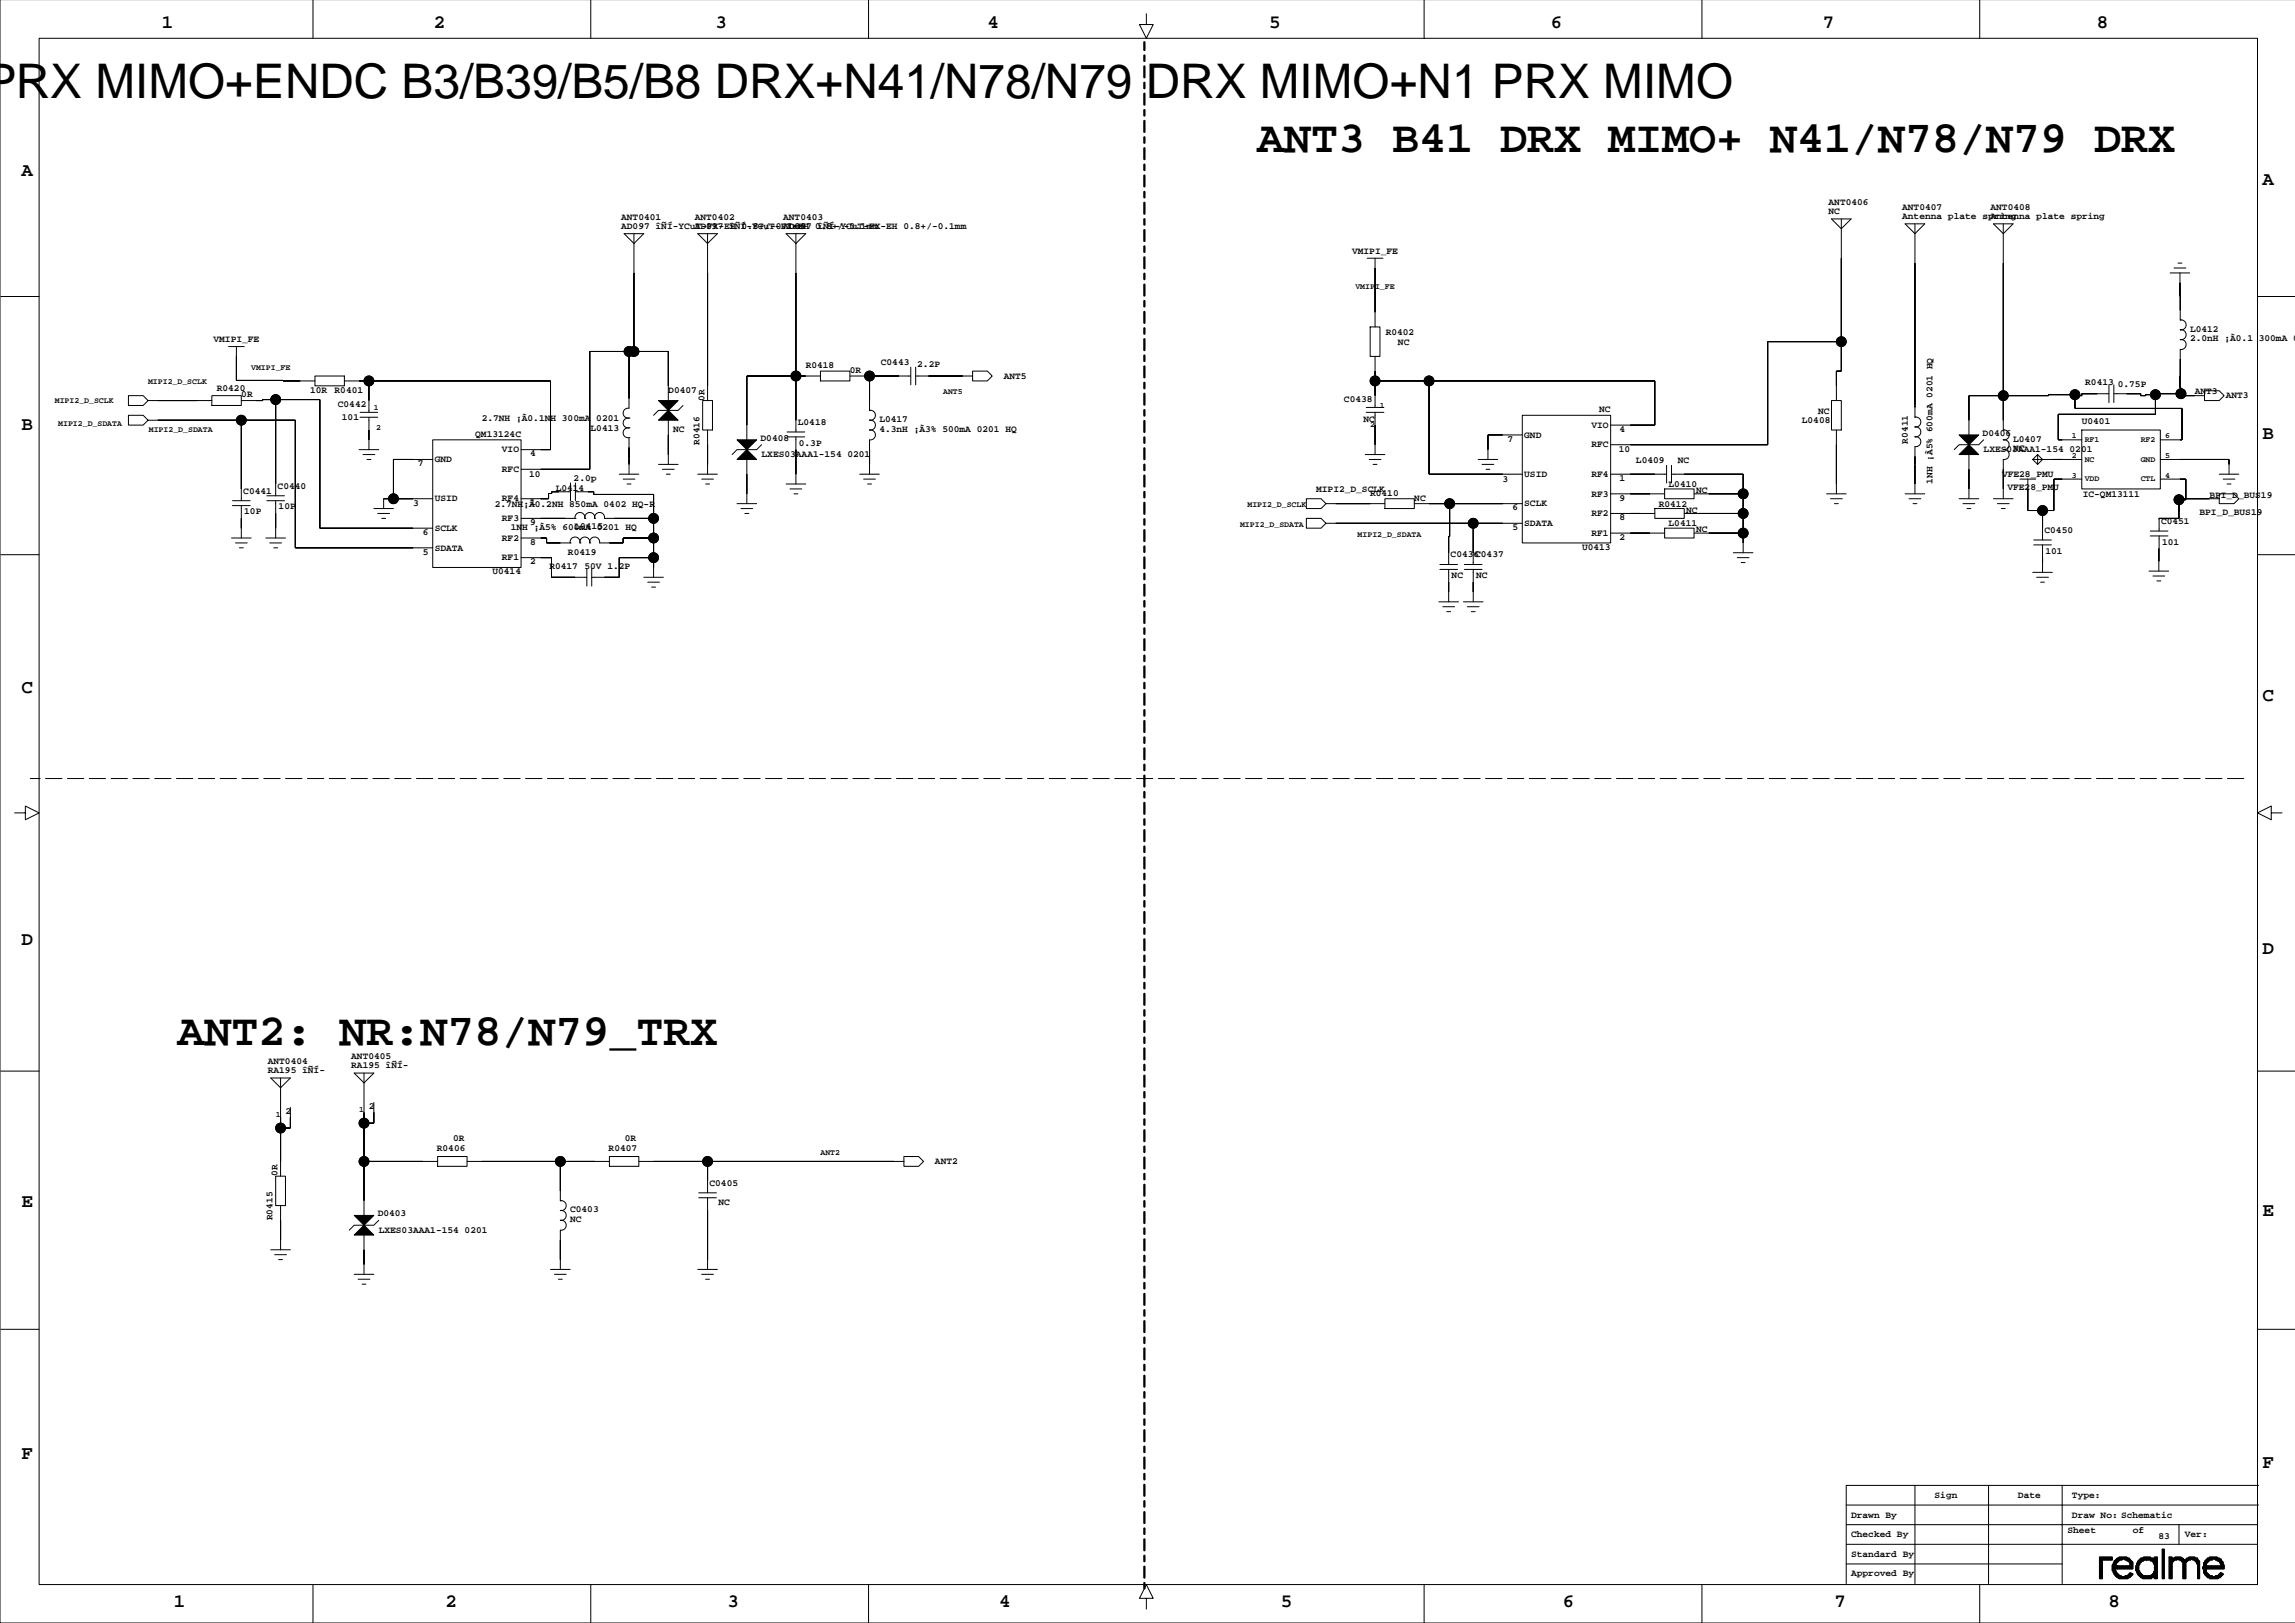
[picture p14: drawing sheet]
<svg xmlns="http://www.w3.org/2000/svg" width="594mm" height="420mm" viewBox="0 0 594 420" stroke-linecap="round" stroke-linejoin="round" font-family="sans-serif">
<defs><g id="words">
<text font-size="12.3" x="4.1" y="25.2">RX MIMO+ENDC B3/B39/B5/B8 DRX+N41/N78/N79 DRX MIMO+N1 PRX MIMO</text>
<g font-size="11.6">
<text x="325.3" y="39.3">ANT3 B41 DRX MIMO+ N41/N78/N79 DRX</text>
<text x="45.9" y="270.4">ANT2: NR:N78/N79_TRX</text>
</g>
<g font-size="4.9">
<text x="41.9" y="7.2">1</text>
<text x="112.2" y="7.2">2</text>
<text x="185.1" y="7.2">3</text>
<text x="255.5" y="7.2">4</text>
<text x="328.3" y="7.2">5</text>
<text x="401.2" y="7.2">6</text>
<text x="471.6" y="7.2">7</text>
<text x="542.4" y="7.2">8</text>
<text x="5.6" y="45.6">A</text>
<text x="585.3" y="47.9">A</text>
<text x="5.6" y="111.3">B</text>
<text x="585.3" y="113.6">B</text>
<text x="5.6" y="179.1">C</text>
<text x="585.3" y="181.4">C</text>
<text x="5.6" y="244.4">D</text>
<text x="585.3" y="246.7">D</text>
<text x="5.6" y="312.2">E</text>
<text x="585.3" y="314.5">E</text>
<text x="5.6" y="377.5">F</text>
<text x="585.3" y="379.8">F</text>
<text x="44.9" y="415.6">1</text>
<text x="115.3" y="415.6">2</text>
<text x="188.2" y="415.6">3</text>
<text x="258.5" y="415.6">4</text>
<text x="331.4" y="415.6">5</text>
<text x="404.3" y="415.6">6</text>
<text x="474.6" y="415.6">7</text>
<text x="545.5" y="415.6">8</text>
</g>
<g font-size="2.5">
<text x="473.1" y="53">ANT0406</text>
<text x="160.7" y="56.8">ANT0401</text>
<text x="160.7" y="59.1">AD097 îÑÍ-YCuT-FX-EH 0.8+/-0.1mm</text>
<text x="179.7" y="59.1">AD097 îÑÍ-YCuT-FX-EH 0.8+/-0.1mm</text>
<text x="179.7" y="56.8">ANT0402</text>
<text x="202.6" y="56.8">ANT0403</text>
<text x="202.6" y="59.1">AD097 îÑÍ-YCuT-FX-EH 0.8+/-0.1mm</text>
<text x="473.1" y="55.3">NC</text>
<text x="492.1" y="56.6">Antenna plate spring</text>
<text x="492.1" y="54.3">ANT0407</text>
<text x="515" y="54.3">ANT0408</text>
<text x="515" y="56.6">Antenna plate spring</text>
<text x="349.8" y="65.7">VMIPI_FE</text>
<text x="55.2" y="88.6">VMIPI_FE</text>
<text x="358.5" y="86.7">R0402</text>
<text x="361.7" y="89.2">NC</text>
<text x="566.6" y="88.3">2.0nH ¡À0.1 300mA 0</text>
<text x="566.6" y="85.8">L0412</text>
<text x="208.4" y="95.2">R0418</text>
<text x="227.9" y="94.5">C0443</text>
<text x="237.3" y="94.9">2.2P</text>
<text x="56.1" y="101">R0420</text>
<text x="80.2" y="101.5">10R</text>
<text x="86.6" y="101.5">R0401</text>
<text x="172.9" y="101.5">D0407</text>
<text x="219.9" y="96.5">0R</text>
<text x="259.7" y="98">ANT5</text>
<text x="539.5" y="99.5">R0413</text>
<text x="547.9" y="100">0.75P</text>
<text x="567.8" y="101.9">ANT3</text>
<text x="62.4" y="102.8">0R</text>
<text x="87.4" y="105.4">C0442</text>
<text x="182.2" y="103.6" transform="rotate(-90 182.2 103.6)">0R</text>
<text x="347.7" y="104.1">C0438</text>
<text x="413.7" y="106.6">NC</text>
<text x="470.3" y="107">NC</text>
<text x="575.8" y="103">ANT3</text>
<text x="88.5" y="108.5">101</text>
<text x="122.9" y="113">QM13124C</text>
<text x="124.6" y="109">2.7NH ¡À0.1NH 300mA 0201</text>
<text x="152.8" y="111.5">L0413</text>
<text x="174.2" y="111.7">NC</text>
<text x="196.8" y="114">D0408</text>
<text x="206.4" y="109.9">L0418</text>
<text x="227.5" y="111.7">4.3nH ¡À3% 500mA 0201 HQ</text>
<text x="227.5" y="109.1">L0417</text>
<text x="352.8" y="109.1">NC</text>
<text x="394.3" y="113.2">GND</text>
<text x="411.7" y="110.7">VIO</text>
<text x="419" y="111.7">4</text>
<text x="466.2" y="109.5">L0408</text>
<text x="512.9" y="112.7">D0406</text>
<text x="538.6" y="109.7">U0401</text>
<text x="112.5" y="119.5">GND</text>
<text x="129.8" y="117">VIO</text>
<text x="137.1" y="118">4</text>
<text x="180.9" y="115" transform="rotate(-90 180.9 115)">R0416</text>
<text x="197" y="118.3">LXES03AAA1-154 0201</text>
<text x="206.7" y="115.2">0.3P</text>
<text x="390" y="114.2">7</text>
<text x="411.7" y="115.7">RFC</text>
<text x="418.8" y="117">10</text>
<text x="423.2" y="119.7">L0409</text>
<text x="434" y="119.7">NC</text>
<text x="493.6" y="114.7" transform="rotate(-90 493.6 114.7)">R0411</text>
<text x="513.2" y="117">LXES03AAA1-154 0201</text>
<text x="520.8" y="116.8">NC</text>
<text x="520.8" y="114.2">L0407</text>
<text x="108.1" y="120.6">7</text>
<text x="129.8" y="122.1">RFC</text>
<text x="136.9" y="123.4">10</text>
<text x="148.4" y="124.5">2.0p</text>
<text x="388.7" y="124.6">3</text>
<text x="394.3" y="123.3">USID</text>
<text x="411.7" y="123.3">RF4</text>
<text x="419" y="124.4">1</text>
<text x="499.9" y="125.2" transform="rotate(-90 499.9 125.2)">1NH ¡À5% 600mA 0201 HQ</text>
<text x="517.9" y="123.3">VFE28_PMU</text>
<text x="62.9" y="127.7">C0441</text>
<text x="71.8" y="126.4">C0440</text>
<text x="72.1" y="131.7">10P</text>
<text x="106.9" y="131">3</text>
<text x="112.5" y="129.7">USID</text>
<text x="128" y="131.2">2.7NH¡À0.2NH 850mA 0402 HQ-R</text>
<text x="129.8" y="129.7">RF4</text>
<text x="137.1" y="130.7">1</text>
<text x="143.8" y="127.1">L0414</text>
<text x="340.5" y="127.3">MIPI2_D_SCLK</text>
<text x="354.5" y="128.2">R0410</text>
<text x="365.9" y="129.5">NC</text>
<text x="394.3" y="131">SCLK</text>
<text x="411.7" y="128.4">RF3</text>
<text x="419" y="129.5">9</text>
<text x="429.1" y="131.1">R0412</text>
<text x="431.7" y="126">L0410</text>
<text x="438.8" y="127.5">NC</text>
<text x="519.3" y="126.8">VFE28_PMU</text>
<text x="538.8" y="128.4">IC-QM13111</text>
<text x="571.6" y="128.7">BPI_D_BUS19</text>
<text x="63.2" y="133">10P</text>
<text x="112.5" y="137.3">SCLK</text>
<text x="129.8" y="134.8">RF3</text>
<text x="132.2" y="137.2">1NH ¡À5% 600mA 0201 HQ</text>
<text x="137.1" y="135.8">9</text>
<text x="148.6" y="136.8">L0415</text>
<text x="391.3" y="132">6</text>
<text x="391.3" y="137.1">5</text>
<text x="394.3" y="136">SDATA</text>
<text x="411.7" y="133.5">RF2</text>
<text x="419" y="134.5">8</text>
<text x="431.7" y="136.2">L0411</text>
<text x="436.2" y="132.6">NC</text>
<text x="438.8" y="137.7">NC</text>
<text x="528.9" y="137.8">C0450</text>
<text x="559.1" y="135.5">C0451</text>
<text x="569" y="133.3">BPI_D_BUS19</text>
<text x="109.4" y="143.4">5</text>
<text x="109.4" y="138.4">6</text>
<text x="112.5" y="142.4">SDATA</text>
<text x="129.8" y="139.9">RF2</text>
<text x="137.1" y="140.9">8</text>
<text x="146.9" y="143.5">R0419</text>
<text x="409.3" y="142.2">U0413</text>
<text x="411.7" y="138.6">RF1</text>
<text x="419" y="139.6">2</text>
<text x="529.2" y="143.2">101</text>
<text x="559.3" y="140.9">101</text>
<text x="127.4" y="148.5">U0414</text>
<text x="129.8" y="144.9">RF1</text>
<text x="137.1" y="146">2</text>
<text x="142.1" y="147.3">R0417</text>
<text x="151.2" y="147.2">50V 1.2P</text>
<text x="375.3" y="144.2">C0436C0437</text>
<text x="375.5" y="149.5">NC</text>
<text x="381.9" y="149.5">NC</text>
<text x="69.3" y="275.2">ANT0404</text>
<text x="90.9" y="274">ANT0405</text>
<text x="69.3" y="277.5">RA195 îÑÍ-</text>
<text x="90.9" y="276.2">RA195 îÑÍ-</text>
<text x="95.4" y="286.9">2</text>
<text x="73.9" y="288.2">2</text>
<text x="113" y="297.7">R0406</text>
<text x="117.2" y="295.2">0R</text>
<text x="157.5" y="297.7">R0407</text>
<text x="161.6" y="295.2">0R</text>
<text x="71.8" y="304.2" transform="rotate(-90 71.8 304.2)">0R</text>
<text x="241.9" y="301.1">ANT2</text>
<text x="183.6" y="306.7">C0405</text>
<text x="185.9" y="311.7">NC</text>
<text x="70.5" y="315.7" transform="rotate(-90 70.5 315.7)">R0415</text>
<text x="97.7" y="314.6">D0403</text>
<text x="147.5" y="313.6">C0403</text>
<text x="147.5" y="316.1">NC</text>
<text x="98" y="318.9">LXES03AAA1-154 0201</text>
<text x="500.5" y="387.4">Sign</text>
<text x="522.1" y="387.4">Date</text>
<text x="536" y="387.4">Type:</text>
<text x="478.9" y="392.5">Drawn By</text>
<text x="536" y="392.5">Draw No: Schematic</text>
<text x="478.9" y="397.6">Checked By</text>
<text x="534.9" y="396.6">Sheet</text>
<text x="551.8" y="396.6">of</text>
<text x="558.4" y="398.1">83</text>
<text x="565.2" y="397.6">Ver:</text>
<text x="478.9" y="402.7">Standard By</text>
<text x="478.9" y="407.8">Approved By</text>
</g>
<g font-size="2.1">
<text x="350.7" y="74.7">VMIPI_FE</text>
<text x="65" y="95.6">VMIPI_FE</text>
<text x="38.3" y="99.4">MIPI2_D_SCLK</text>
<text x="244" y="102">ANT5</text>
<text x="14.2" y="104.2">MIPI2_D_SCLK</text>
<text x="96.7" y="106.1">1</text>
<text x="357" y="105.5">1</text>
<text x="15.1" y="110.1">MIPI2_D_SDATA</text>
<text x="38.5" y="111.7">MIPI2_D_SDATA</text>
<text x="97.3" y="111.2">2</text>
<text x="354.5" y="110.6">2</text>
<text x="536" y="113.4">1</text>
<text x="560.2" y="113.4">6</text>
<text x="536" y="118.5">2</text>
<text x="539.3" y="114.4">RF1</text>
<text x="539.3" y="119.4">NC</text>
<text x="553.8" y="114.4">RF2</text>
<text x="553.8" y="119.4">GND</text>
<text x="560.2" y="118.5">5</text>
<text x="536" y="123.5">3</text>
<text x="539.3" y="124.5">VDD</text>
<text x="553.8" y="124.5">CTL</text>
<text x="560.2" y="123.5">4</text>
<text x="322.7" y="131.2">MIPI2_D_SCLK</text>
<text x="320.8" y="136.2">MIPI2_D_SDATA</text>
<text x="351.2" y="138.9">MIPI2_D_SDATA</text>
<text x="92.9" y="287.6">1</text>
<text x="71.3" y="288.9">1</text>
<text x="212.3" y="298.8">ANT2</text>
</g>
</g></defs>
<g fill="none" stroke="#000" stroke-width=".26">
<path d="M0 -.1v419.9h593.8M10.1 9.9h573.9v400h-573.9zM81 0v9.9M152.8 0v9.9M224.7 0v9.9M296.6 3.6v2.8h1.7l-1.7 3.5-1.8-3.5h1.8M368.4 0v9.9M440.3 0v9.9M512.2 0v9.9M473.8 56.6h5.1l-2.5 2.6zM476.4 56.6v39.4h-1.3v7.6M492.9 57.9h5l-2.5 2.5z"/>
<path d="M495.4 57.9v50M515.7 57.9h5.1l-2.5 2.5zM518.3 57.9v53.3M.2 76.7h9.9M161.5 60.4h5l-2.5 2.6zM164 60.4v30.5M180.5 60.4h5.1l-2.5 2.6zM183.1 60.4v43.2M203.4 60.4h5l-2.5 2.6zM205.9 60.4v51.3M353.7 66.8h4.1M355.7 69.3h.1"/>
<path d="M355.7 66.8v17.8M561.4 70.6h5.1M562.4 69.3h3.1M563.5 68.1h1M564 73.1h.1M564 70.6v12.2M584 76.7h9.8M59.1 89.6h4.1M61.2 92.2h.1M61.2 89.6v8.8l20.3 .1M81.5 97.3h7.6v2.5h-7.6zM89.1 98.5h53.3v17.8h-7.6"/>
<path d="M95.4 98.5v8.2M162.7 97.3h.1M162.7 90.9v14.7a1.29 1.29 0 0 0-1.5 1.3 1.29 1.29 0 0 0 1.5 1.2M212.3 96h7.6v2.5h-7.6zM212.3 97.3h-19.1v16.5M219.9 97.3h15.7M225 97.3v8.8M235.6 95v4.5M236.9 97.3h14.7M236.9 95v4.5M251.6 96h3.8l1.3 1.3-1.3 1.2h-3.8zM354.5 84.6h2.5v7.6h-2.5z"/>
<path d="M355.7 92.2v13.2M355.7 98.5h72.4v11.5h-11.4M369.7 98.5v24.2h24.1M476.4 88.4h-19.1v26.6h-40.6M545.6 99.6v4.5M546.9 99.6v4.5M564 82.8h.1M564 85.3h.1M564 87.8h.1M564 90.4v9.9h.2v2h6.1M564 82.8a1.29 1.29 0 0 1 1.6 1.2 1.29 1.29 0 0 1-1.6 1.3M564 85.3a1.29 1.29 0 0 1 1.6 1.3 1.29 1.29 0 0 1-1.6 1.2"/>
<path d="M564 87.8a1.29 1.29 0 0 1 1.6 1.3 1.29 1.29 0 0 1-1.6 1.3M33.2 102.3h3.8l1.3 1.3-1.3 1.3h-3.8zM33.2 107.4h3.8l1.3 1.3-1.3 1.3h-3.8zM38.3 108.7h38.1v33h35.5M38.3 103.6h16.5M54.8 102.3h7.6v2.6h-7.6zM62.4 108.7v20.8M62.4 103.6h5.5v-.2h14.8v33.2h29.2M71.3 103.4v24.8M92.9 116.3h5.1M93.2 106.7h4.5M93.2 107.9h4.5"/>
<path d="M93.9 117.6h3.1M94.9 118.8h1M95.4 113.8h.1M95.4 107.9v8.4M111.9 113.8h22.9v33h-22.9zM111.9 118.8h-10.1v10.2M162.7 110.7a1.29 1.29 0 0 0-1.5 1.2 1.29 1.29 0 0 0 1.5 1.3M162.7 108.1a1.29 1.29 0 0 0-1.5 1.3 1.29 1.29 0 0 0 1.5 1.3M162.7 113.2h.1M162.7 110.7h.1M162.7 108.1h.1M162.7 113.2v9.5"/>
<path d="M162.7 118.7h.1M172.9 117.6h.1M172.9 103.6v-12.7h-20.3v30.5h-17.8M172.9 108.7v11.4M176.7 104.9l-1.3 1.2h-5l-1.3 1.3M181.8 103.6h2.5v7.6h-2.5zM183.1 111.2v11.5M193.2 118.8v11.5M197 115l-1.3 1.3h-5l-1.3 1.3M203.6 113h4.6M203.6 111.7h4.6M205.9 113v12.2"/>
<path d="M225 106.1h.1M225 108.7h.1M225 111.2h.1M225 106.1a1.29 1.29 0 0 1 1.5 1.3 1.29 1.29 0 0 1-1.5 1.3M225 108.7a1.29 1.29 0 0 1 1.5 1.3 1.29 1.29 0 0 1-1.5 1.2M225 111.2a1.29 1.29 0 0 1 1.5 1.3 1.29 1.29 0 0 1-1.5 1.3v8.9M353.2 117.6h5.1M353.4 106.7h4.6M353.4 105.4h4.6M354.2 118.8h3.1M355.7 115h.1M355.7 106.7v10.9"/>
<path d="M382.4 118.8h5.1M384.9 116.3h.1M393.8 107.4h22.9v33h-22.9zM393.8 112.5h-8.9v6.3M473.8 103.6h2.6v7.6h-2.6zM475.1 111.2v16.5M495.4 104.9h.1M495.4 107.9h.1M495.4 110.4h.1M495.4 113h.1M495.4 107.9a1.29 1.29 0 0 1 1.5 1.3 1.29 1.29 0 0 1-1.5 1.2M495.4 110.4a1.29 1.29 0 0 1 1.5 1.3 1.29 1.29 0 0 1-1.5 1.3"/>
<path d="M495.4 113a1.29 1.29 0 0 1 1.5 1.2 1.29 1.29 0 0 1-1.5 1.3v12.2M509.4 117.6v11.4M513.2 113.8l-1.3 1.2h-5.1l-1.2 1.3M518.3 111.2h.1M518.3 113.8h.1M518.3 116.3h.1M518.3 111.2a1.29 1.29 0 0 1 1.5 1.3 1.29 1.29 0 0 1-1.5 1.3M518.3 113.8a1.29 1.29 0 0 1 1.5 1.2 1.29 1.29 0 0 1-1.5 1.3M518.3 116.3a1.29 1.29 0 0 1 1.5 1.3 1.29 1.29 0 0 1-1.5 1.2v10.2M525.9 118.8l1.2 1.3 1.3-1.3-1.3-1.2-1.2 1.2h12.7M527.1 117.6v2.5M536.8 102.1v3.5h27.7v8.2h-5.6"/>
<path d="M538.6 111.2h20.3v15.3h-20.3zM545.6 101.8h-7v.5h-1.2v-.2h-7.5v.2h-20.5v10.2M546.9 101.8h6.9v.5h1.3v-.2h2.5M558.9 118.8h17.8v3.9M564.2 101.8h-6.6v5.4h-25.1v6.6h6.1M570.3 101.1h3.8l1.3 1.2-1.3 1.3h-3.8zM59.9 139.2h5.1M60.1 129.5h4.6M60.1 130.8h4.6M62.4 136.6h.1M62.4 130.8v8.4M68.8 139.2h5.1"/>
<path d="M69 129.5h4.6M69 128.2h4.6M71.3 136.6h.1M71.3 129.5v9.7M96.7 131.5h5.1M97.7 132.8h3.1M98.7 134.1h1.1M99.3 129h.1M111.9 129h-12.6v2.5M134.8 139.2h6.6v1.2h6.1M134.8 134.1h14M147.6 127.2h-4.9v.5h-.8v1.3h-7.1"/>
<path d="M147.6 124.9v4.6M148.8 134.1a1.29 1.29 0 0 1 1.2-1.5 1.29 1.29 0 0 1 1.3 1.5M148.8 134.1h.1M148.9 127.2h4.7v.7h15.5v21.4M148.9 124.9v4.6M151.3 134.1a1.29 1.29 0 0 1 1.3-1.5 1.29 1.29 0 0 1 1.2 1.5M151.3 134.1h.1M153.8 134.1a1.29 1.29 0 0 1 1.3-1.5 1.29 1.29 0 0 1 1.3 1.5h12.7M153.8 134.1h.1M160.2 122.7h5.1M161.2 123.9h3.1M162.2 125.2h1"/>
<path d="M162.7 120.1h.1M169.1 139.2h-7.9v1.2h-6.1a1.29 1.29 0 0 0-1.3-1.5 1.29 1.29 0 0 0-1.2 1.5M170.4 120.1h5M171.4 121.4h3M172.4 122.7h1M180.5 122.7h5.1M181.5 123.9h3.1M182.5 125.2h1.1M183.1 120.1h.1M190.7 130.3h5M191.7 131.5h3M192.7 132.8h1"/>
<path d="M193.2 127.7h.1M203.4 125.2h5M204.4 126.5h3M205.4 127.7h1M205.9 122.7h.1M222.4 122.7h5.1M223.4 123.9h3.1M224.4 125.2h1.1M225 120.1h.1M338 129h3.8l1.2 1.3-1.2 1.2h-3.8zM338 134.1h3.8l1.2 1.3-1.2 1.2h-3.8zM343 130.3h15.3"/>
<path d="M343 135.4h50.8M355.2 120.1h1M358.3 129h7.6v2.5h-7.6zM365.9 130.3h27.9M375 130.3v8.4h-.2v7.3M381.1 135.4v10.6M383.4 120.1h3.1M384.4 121.4h1M416.7 122.7h14.5M416.7 132.8h11.4M416.7 127.7h13.9M416.7 137.9h13.9"/>
<path d="M428.1 131.5h7.6v2.6h-7.6zM430.6 126.5h7.7v2.5h-7.7zM430.6 136.6h7.7v2.6h-7.7zM431.2 120.4v4.5M432.4 122.7h18.6v20.3M432.4 120.4v4.5M435.7 132.8h15.3M438.3 127.7h12.7M438.3 137.9h12.7M472.5 127.7h5.1M473.6 129h3M474.6 130.3h1"/>
<path d="M475.1 125.2h.1M492.9 127.7h5M493.9 129h3M494.9 130.3h1M495.4 125.2h.1M495.4 120.1h.1M506.8 129h5.1M507.8 130.3h3.1M508.9 131.5h1M509.4 126.5h.1M515.7 129h5.1M516.7 130.3h3.1"/>
<path d="M517.7 131.5h1.1M518.3 126.5h.1M522.6 123.9h4M524.6 126.5h.1M524.6 123.9v8.2h6.7v-8.2h7.3M526.1 139.7h4.6M528.4 132.1v7.6M556.3 138.6h4.5M556.3 137.4h4.5M558.6 138.6l-.1 9.1M558.9 123.9h6.6v5.4h-1.8M563.7 132.5h.1"/>
<path d="M574.1 127.7h3.8l1.3 1.3-1.3 1.3h-3.8zM574.1 122.7h5.1M574.1 129h-10.4v5.1h-5.1v3.3M575.1 123.9h3.1M576.2 125.2h1M576.7 120.1h.1M.2 143.5h9.9M60.9 140.4h3.1M61.9 141.7h1M69.8 140.4h3M70.8 141.7h1M134.8 144.2h7.9v5.1h9.1"/>
<path d="M147.5 140.4a1.29 1.29 0 0 1 1.3-1.5 1.29 1.29 0 0 1 1.2 1.5M147.5 140.4h.1M150 140.4a1.29 1.29 0 0 1 1.3-1.5 1.29 1.29 0 0 1 1.3 1.5M150 140.4h.1M151.8 147v4.6M152.6 140.4h.1M153.1 147v4.6M166.5 149.3h5.1M167.6 150.6h3M168.6 151.9h1M169.1 146.8h.1M169.1 144.2h-8.9v5.1h-7.1"/>
<path d="M372.2 155.7h5.1M372.5 147.3h4.6M372.5 146h4.6M373.3 156.9h3M374.3 158.2h1M374.8 153.1h.1M374.8 147.3v8.4M378.6 155.7h5.1M378.8 147.3h4.6M378.8 146h4.6M379.6 156.9h3M380.6 158.2h1"/>
<path d="M381.1 153.1h.1M381.1 147.3v8.4M448.4 143h5.1M449.4 144.2h3.1M450.5 145.5h1M451 140.4h.1M525.9 148.1h5.1M526.1 140.9h4.6M526.9 149.3h3M527.9 150.6h1M528.4 145.5h.1M528.4 140.9v7.2"/>
<path d="M556 147.7h5M557 149h3M558 150.3h1M558.5 145.2h.1M584 143.5h9.8M3.8 210.3h2.8v-1.8l3.5 1.8-3.5 1.7v-1.7M587.6 210.3v-1.8l-3.6 1.8 3.6 1.7v-1.7h2.8M.2 277.1h9.9M70 278.8h5.1l-2.5 2.6zM72.6 278.8v25.4M91.6 277.6h5.1l-2.5 2.5zM94.2 277.6v36.8"/>
<path d="M188.5 279.2h.1M584 277.1h9.8M75.1 286.4v5.4h-2.5M96.7 285.2v5.3h-2.5M113.2 299.1h7.6v2.6h-7.6zM157.7 299.1h7.6v2.6h-7.6zM233.8 299.1h3.8l1.3 1.3-1.3 1.3h-3.8zM71.3 304.2h2.6v7.6h-2.6zM72.6 311.8v11.5M94.2 300.4h19M94.2 319.5v10.1M98 315.7l-1.3 1.2h-5.1l-1.2 1.3"/>
<path d="M120.8 300.4h36.9M145 310.6h.1M145 313.1h.1M145 315.7h.1M145 300.4v10.2M145 310.6a1.29 1.29 0 0 1 1.5 1.2 1.29 1.29 0 0 1-1.5 1.3M145 313.1a1.29 1.29 0 0 1 1.5 1.3 1.29 1.29 0 0 1-1.5 1.3M145 315.7a1.29 1.29 0 0 1 1.5 1.2 1.29 1.29 0 0 1-1.5 1.3v10.1M147.1 300.4h.1M154.4 314.8h.1M165.3 300.4h68.5M180.8 309.8h4.5"/>
<path d="M180.8 308.5h4.5M183.1 300.4v8.1M183.1 309.8v18.5M70 323.3h5.1M71.1 324.5h3M72.1 325.8h1M72.6 320.7h.1M91.6 329.6h5.1M92.6 330.9h3.1M93.7 332.2h1M94.2 327.1h.1M142.4 328.3h5.1"/>
<path d="M143.4 329.6h3.1M144.5 330.9h1M145 325.8h.1M148.5 321.9h.1M165.3 330.4h.1M180.5 328.3h5.1M181.5 329.6h3.1M182.5 330.9h1.1M183.1 325.8h.1M.2 343.8h9.9M584 343.8h9.8M477.6 389.3h106.7"/>
<path d="M477.6 399.5h106.4M477.6 394.4h106.4M495.4 384.2v25.4M514.4 384.2v25.4M533.5 384.2v25.4M563.7 394.4v5.1M584.3 384.2h-106.7v25.4M81 409.9v9.9M152.8 409.9v9.9M224.7 409.9v9.9M296.6 413.4h1.7l-1.7-3.5-1.8 3.5h1.8v2.8M368.4 409.9v9.9"/>
<path d="M440.3 409.9v9.9M477.6 404.5h55.9M512.2 409.9v9.9M543.1 402.8h3.3v.7h-2.5v4.8h-.8zM547.7 403h.5v-.2h2.1v.2h.5l.2 .5 .5 .3v.2h.3v1.8h-4.1v-.8h3.6v-.2h-.3l-.2-1-1.1-.3v-.2l-1.5 .2v.3h-.2v.2l-.5 .3v.5h-.3v.2h.5v.8h-.5v.5h.3v.5l.5 .3v.2h.2v.3l1.5 .2v-.2h.8l.3-.5h.2v-.3l.8 .3v.2h-.3l-.2 .5h-.3v.3h-.5v.2h-2.3l-.5-.2v-.3l-.5-.2v-.3h-.2l-.3-1h-.3v-1.5h.3l.3-1 .5-.3zM553.8 403h.5l.3-.2h1.7v.2h.8l.3 .5v-.7h.7v2.7h-.7v-1h-.3v-.5h-.2v-.2h-.6v-.3h-1.7v.3h-.5v.2l-.5 .3v.5h-.3v1.5h.3v.5l.5 .3v.2h.2v.3h1v.2h.3v-.2h.7l.6-.3v-.2h.2v-.5h.3v-1.1h.7v2.8h-.7v-.7l-.3 .5h-.5v.2h-2.3l-.5-.2v-.3l-.5-.2v-.3h-.3l-.2-.7a2.05 2.05 0 0 1 0-2.1v-.2h.2v-.5l.6-.3zM559.4 400.7h.5v7.6h-.5zM561.2 402.8h.7v.7l.3-.5h.5v-.2h1.5l.5 .2v.3h.3v.2h.2v.3l.3-.5h.2v-.3h.5v-.2h1.6l.2 .2h.5v.5l.5 .3v4.5h-.5v-3.8h-.2v-.5h-.3v-.2h-.2v-.3h-.5v-.2h-.5v.2h-.6l-.5 .3v.2h-.2v4.3h-.8v-4.3h-.2l-.3-.5h-.5l-.2-.2h-.3v.2h-.8l-.2 .5h-.3v4.3h-.7zM571.1 403h.5v-.2h2v.2l1 .3v.5l.5 .2v.8h.3v1h-4.6v-.8h3.8v-.5h-.2l-.3-.7-1-.3v-.2l-1.5 .2-.3 .5h-.2v.3h-.3v.7h-.2h.2v.8h-.2v.3h.2v.7l.5 .3 .3 .5 1.5 .2v-.2h.8l.2-.5 .5-.3 .5 .3v.2l-.5 .3-.2 .5h-.5v.2h-2.3v-.2h-.5v-.3h-.3l-.2-.5h-.3l-.5-2h.3v-1l.2-.5 .5-.3z"/>
<circle cx="95.4" cy="98.5" r="1.27"/>
<circle cx="162.7" cy="90.9" r="1.27"/>
<circle cx="164" cy="90.9" r="1.27"/>
<circle cx="205.9" cy="97.3" r="1.27"/>
<circle cx="225" cy="97.3" r="1.27"/>
<circle cx="355.7" cy="98.5" r="1.27"/>
<circle cx="369.7" cy="98.5" r="1.27"/>
<circle cx="476.4" cy="88.4" r="1.27"/>
<circle cx="62.4" cy="108.7" r="1.27"/>
<circle cx="71.3" cy="103.4" r="1.27"/>
<circle cx="518.3" cy="102.3" r="1.27"/>
<circle cx="536.8" cy="102.1" r="1.27"/>
<circle cx="557.6" cy="102.1" r="1.27"/>
<circle cx="564.2" cy="101.8" r="1.27"/>
<circle cx="101.8" cy="129" r="1.27"/>
<circle cx="169.1" cy="134.1" r="1.27"/>
<circle cx="169.1" cy="139.2" r="1.27"/>
<circle cx="375" cy="130.3" r="1.27"/>
<circle cx="381.1" cy="135.4" r="1.27"/>
<circle cx="451" cy="137.9" r="1.27"/>
<circle cx="451" cy="132.8" r="1.27"/>
<circle cx="451" cy="127.7" r="1.27"/>
<circle cx="528.4" cy="132.1" r="1.27"/>
<circle cx="563.7" cy="129.3" r="1.27"/>
<circle cx="169.1" cy="144.2" r="1.27"/>
<circle cx="72.6" cy="291.8" r="1.27"/>
<circle cx="94.2" cy="290.5" r="1.27"/>
<circle cx="94.2" cy="300.4" r="1.27"/>
<circle cx="145" cy="300.4" r="1.27"/>
<circle cx="183.1" cy="300.4" r="1.27"/>
</g>
<g fill="#000" stroke="#000" stroke-width=".26">
<path d="M164 70.6v20.3z" fill-rule="evenodd"/>
<path d="M183.1 70.6v29.2z" fill-rule="evenodd"/>
<path d="M205.9 70.6v26.7z" fill-rule="evenodd"/>
<path d="M355.7 69.3v11.5z" fill-rule="evenodd"/>
<path d="M476.4 66.8v21.6z" fill-rule="evenodd"/>
<path d="M495.4 68.1v36.8z" fill-rule="evenodd"/>
<path d="M518.3 68.1v34.2z" fill-rule="evenodd"/>
<path d="M564 73.1v3.5z" fill-rule="evenodd"/>
<path d="M564 76.6v3.6z" fill-rule="evenodd"/>
<path d="M61.2 92.2v6.2z" fill-rule="evenodd"/>
<path d="M61.2 98.4h12z" fill-rule="evenodd"/>
<path d="M73.2 98.5h4.5z" fill-rule="evenodd"/>
<path d="M95.4 98.5v5.1z" fill-rule="evenodd"/>
<path d="M92.9 98.5h2.5z" fill-rule="evenodd"/>
<path d="M95.4 98.5h47z" fill-rule="evenodd"/>
<path d="M142.4 98.5v17.8z" fill-rule="evenodd"/>
<path d="M152.6 90.9v30.5z" fill-rule="evenodd"/>
<path d="M162.7 97.3v5.8z" fill-rule="evenodd"/>
<path d="M162.7 90.9v6.4z" fill-rule="evenodd"/>
<path d="M152.6 90.9h10.1z" fill-rule="evenodd"/>
<path d="M162.7 90.9h1.3z" fill-rule="evenodd"/>
<path d="M172.9 90.9v8.9z" fill-rule="evenodd"/>
<path d="M164 90.9h8.9z" fill-rule="evenodd"/>
<path d="M193.2 97.3v12.7z" fill-rule="evenodd"/>
<path d="M193.2 97.3h12.7z" fill-rule="evenodd"/>
<path d="M205.9 97.3v11.4z" fill-rule="evenodd"/>
<path d="M205.9 97.3h2.5z" fill-rule="evenodd"/>
<path d="M223.7 97.3h1.3z" fill-rule="evenodd"/>
<path d="M225 97.3v6.3z" fill-rule="evenodd"/>
<path d="M225 97.3h7.6z" fill-rule="evenodd"/>
<path d="M240.2 97.3h8.9z" fill-rule="evenodd"/>
<path d="M355.7 96v2.5z" fill-rule="evenodd"/>
<path d="M355.7 98.5v3.8z" fill-rule="evenodd"/>
<path d="M369.7 98.5v24.2z" fill-rule="evenodd"/>
<path d="M355.7 98.5h14z" fill-rule="evenodd"/>
<path d="M428.1 98.5v11.5z" fill-rule="evenodd"/>
<path d="M369.7 98.5h58.4z" fill-rule="evenodd"/>
<path d="M457.3 88.4v26.6z" fill-rule="evenodd"/>
<path d="M475.1 96v3.8z" fill-rule="evenodd"/>
<path d="M457.3 88.4h19.1z" fill-rule="evenodd"/>
<path d="M475.1 96h1.3z" fill-rule="evenodd"/>
<path d="M476.4 88.4v7.6z" fill-rule="evenodd"/>
<path d="M564 97.3v3z" fill-rule="evenodd"/>
<path d="M564 92.9v4.4z" fill-rule="evenodd"/>
<path d="M40.8 103.6h10.2z" fill-rule="evenodd"/>
<path d="M40.8 108.7h21.6z" fill-rule="evenodd"/>
<path d="M62.4 108.7v17.8z" fill-rule="evenodd"/>
<path d="M66.2 103.6h1.7z" fill-rule="evenodd"/>
<path d="M67.9 103.4v.2z" fill-rule="evenodd"/>
<path d="M71.3 103.4v21.8z" fill-rule="evenodd"/>
<path d="M67.9 103.4h3.4z" fill-rule="evenodd"/>
<path d="M62.4 108.7h14z" fill-rule="evenodd"/>
<path d="M76.4 108.7v33z" fill-rule="evenodd"/>
<path d="M71.3 103.4h11.4z" fill-rule="evenodd"/>
<path d="M82.7 103.4v33.2z" fill-rule="evenodd"/>
<path d="M95.4 111.2v2.6z" fill-rule="evenodd"/>
<path d="M101.8 118.8v10.2z" fill-rule="evenodd"/>
<path d="M101.8 118.8h5.1z" fill-rule="evenodd"/>
<path d="M139.9 116.3h2.5z" fill-rule="evenodd"/>
<path d="M162.7 115.8v2.9z" fill-rule="evenodd"/>
<path d="M162.7 118.7v1.4z" fill-rule="evenodd"/>
<path d="M170.4 103.6h5l-2.5 2.5z" fill-rule="evenodd"/>
<path d="M172.9 106.1l2.5 2.6h-5z" fill-rule="evenodd"/>
<path d="M172.9 112.5v5.1z" fill-rule="evenodd"/>
<path d="M183.1 115v5.1z" fill-rule="evenodd"/>
<path d="M190.7 113.8h5l-2.5 2.5z" fill-rule="evenodd"/>
<path d="M193.2 116.3l2.5 2.5h-5z" fill-rule="evenodd"/>
<path d="M205.9 116.3v6.4z" fill-rule="evenodd"/>
<path d="M225 116.3v3.8z" fill-rule="evenodd"/>
<path d="M355.7 110v5z" fill-rule="evenodd"/>
<path d="M384.9 112.5v3.8z" fill-rule="evenodd"/>
<path d="M384.9 112.5h3.8z" fill-rule="evenodd"/>
<path d="M421.8 110h6.3z" fill-rule="evenodd"/>
<path d="M421.8 115h35.5z" fill-rule="evenodd"/>
<path d="M475.1 115v10.2z" fill-rule="evenodd"/>
<path d="M495.4 118.1v2z" fill-rule="evenodd"/>
<path d="M495.4 104.9v.5z" fill-rule="evenodd"/>
<path d="M506.8 112.5h5.1l-2.5 2.5z" fill-rule="evenodd"/>
<path d="M509.4 115l2.5 2.6h-5.1z" fill-rule="evenodd"/>
<path d="M509.4 102.3v6.4z" fill-rule="evenodd"/>
<path d="M518.3 102.3v6.4z" fill-rule="evenodd"/>
<path d="M509.4 102.3h8.9z" fill-rule="evenodd"/>
<path d="M518.3 102.3h11.6z" fill-rule="evenodd"/>
<path d="M529.9 102.1v.2z" fill-rule="evenodd"/>
<path d="M532.5 107.2v6.6z" fill-rule="evenodd"/>
<path d="M531 118.8h2.5z" fill-rule="evenodd"/>
<path d="M532.5 113.8h1z" fill-rule="evenodd"/>
<path d="M529.9 102.1h6.9z" fill-rule="evenodd"/>
<path d="M536.8 102.1v3.5z" fill-rule="evenodd"/>
<path d="M537.4 102.1v.2z" fill-rule="evenodd"/>
<path d="M536.8 102.1h.6z" fill-rule="evenodd"/>
<path d="M538.6 101.8v.5z" fill-rule="evenodd"/>
<path d="M537.4 102.3h1.2z" fill-rule="evenodd"/>
<path d="M538.6 101.8h3.9z" fill-rule="evenodd"/>
<path d="M550.2 101.8h3.6z" fill-rule="evenodd"/>
<path d="M553.8 101.8v.5z" fill-rule="evenodd"/>
<path d="M553.8 102.3h1.3z" fill-rule="evenodd"/>
<path d="M555.1 102.1v.2z" fill-rule="evenodd"/>
<path d="M555.1 102.1h2.5z" fill-rule="evenodd"/>
<path d="M557.6 101.8v.3z" fill-rule="evenodd"/>
<path d="M557.6 102.1v5.1z" fill-rule="evenodd"/>
<path d="M532.5 107.2h25.1z" fill-rule="evenodd"/>
<path d="M564.2 101.8v.5z" fill-rule="evenodd"/>
<path d="M564 100.3h.2z" fill-rule="evenodd"/>
<path d="M564.2 100.3v1.5z" fill-rule="evenodd"/>
<path d="M557.6 101.8h6.6z" fill-rule="evenodd"/>
<path d="M536.8 105.6h27.7z" fill-rule="evenodd"/>
<path d="M564 113.8h.5z" fill-rule="evenodd"/>
<path d="M564.5 105.6v8.2z" fill-rule="evenodd"/>
<path d="M564.2 102.3h3.6z" fill-rule="evenodd"/>
<path d="M564 118.8h12.7z" fill-rule="evenodd"/>
<path d="M576.7 118.8v1.3z" fill-rule="evenodd"/>
<path d="M62.4 134.1v2.5z" fill-rule="evenodd"/>
<path d="M71.3 132.8v3.8z" fill-rule="evenodd"/>
<path d="M99.3 129h2.5z" fill-rule="evenodd"/>
<path d="M101.8 129h5.1z" fill-rule="evenodd"/>
<path d="M82.7 136.6h24.2z" fill-rule="evenodd"/>
<path d="M141.4 139.2v1.2z" fill-rule="evenodd"/>
<path d="M139.9 139.2h1.5z" fill-rule="evenodd"/>
<path d="M141.9 127.7v1.3z" fill-rule="evenodd"/>
<path d="M139.9 129h2z" fill-rule="evenodd"/>
<path d="M142.7 127.2v.5z" fill-rule="evenodd"/>
<path d="M141.9 127.7h.8z" fill-rule="evenodd"/>
<path d="M142.7 127.2h1.8z" fill-rule="evenodd"/>
<path d="M139.9 134.1h6.3z" fill-rule="evenodd"/>
<path d="M139.9 121.4h12.7z" fill-rule="evenodd"/>
<path d="M152.2 127.2h1.4z" fill-rule="evenodd"/>
<path d="M153.6 127.2v.7z" fill-rule="evenodd"/>
<path d="M161.2 139.2v1.2z" fill-rule="evenodd"/>
<path d="M153.6 127.9h15.5z" fill-rule="evenodd"/>
<path d="M169.1 127.9v6.2z" fill-rule="evenodd"/>
<path d="M158.9 134.1h10.2z" fill-rule="evenodd"/>
<path d="M169.1 134.1v5.1z" fill-rule="evenodd"/>
<path d="M169.1 139.2v5z" fill-rule="evenodd"/>
<path d="M161.2 139.2h7.9z" fill-rule="evenodd"/>
<path d="M193.2 122.7v5z" fill-rule="evenodd"/>
<path d="M345.6 130.3h8.9z" fill-rule="evenodd"/>
<path d="M374.8 138.7v4.3z" fill-rule="evenodd"/>
<path d="M374.8 138.7h.2z" fill-rule="evenodd"/>
<path d="M375 130.3v8.4z" fill-rule="evenodd"/>
<path d="M369.7 130.3h5.3z" fill-rule="evenodd"/>
<path d="M345.6 135.4h35.5z" fill-rule="evenodd"/>
<path d="M381.1 135.4v7.6z" fill-rule="evenodd"/>
<path d="M381.1 135.4h7.6z" fill-rule="evenodd"/>
<path d="M369.7 122.7h19z" fill-rule="evenodd"/>
<path d="M375 130.3h13.7z" fill-rule="evenodd"/>
<path d="M421.8 132.8h2.5z" fill-rule="evenodd"/>
<path d="M421.8 127.7h5z" fill-rule="evenodd"/>
<path d="M421.8 137.9h5z" fill-rule="evenodd"/>
<path d="M421.8 122.7h6.3z" fill-rule="evenodd"/>
<path d="M442.1 127.7h8.9z" fill-rule="evenodd"/>
<path d="M435.7 122.7h15.3z" fill-rule="evenodd"/>
<path d="M451 122.7v5z" fill-rule="evenodd"/>
<path d="M439.5 132.8h11.5z" fill-rule="evenodd"/>
<path d="M442.1 137.9h8.9z" fill-rule="evenodd"/>
<path d="M451 137.9v2.5z" fill-rule="evenodd"/>
<path d="M451 132.8v5.1z" fill-rule="evenodd"/>
<path d="M451 127.7v5.1z" fill-rule="evenodd"/>
<path d="M495.4 120.1v5.1z" fill-rule="evenodd"/>
<path d="M509.4 121.4v5.1z" fill-rule="evenodd"/>
<path d="M518.3 121.4v5.1z" fill-rule="evenodd"/>
<path d="M524.6 126.5v5.6z" fill-rule="evenodd"/>
<path d="M524.6 132.1h3.8z" fill-rule="evenodd"/>
<path d="M528.4 132.1v4.5z" fill-rule="evenodd"/>
<path d="M531.3 123.9v8.2z" fill-rule="evenodd"/>
<path d="M528.4 132.1h2.9z" fill-rule="evenodd"/>
<path d="M531.3 123.9h2.2z" fill-rule="evenodd"/>
<path d="M558.6 134.1v.2z" fill-rule="evenodd"/>
<path d="M558.6 134.1h5.1z" fill-rule="evenodd"/>
<path d="M563.7 132.5v1.6z" fill-rule="evenodd"/>
<path d="M563.7 129v.3z" fill-rule="evenodd"/>
<path d="M563.7 129.3v3.2z" fill-rule="evenodd"/>
<path d="M564 123.9h1.5z" fill-rule="evenodd"/>
<path d="M565.5 123.9v5.4z" fill-rule="evenodd"/>
<path d="M563.7 129.3h1.8z" fill-rule="evenodd"/>
<path d="M563.7 129h7.9z" fill-rule="evenodd"/>
<path d="M76.4 141.7h30.5z" fill-rule="evenodd"/>
<path d="M142.7 144.2v5.1z" fill-rule="evenodd"/>
<path d="M139.9 144.2h2.8z" fill-rule="evenodd"/>
<path d="M141.4 140.4h3.6z" fill-rule="evenodd"/>
<path d="M142.7 149.3h6.1z" fill-rule="evenodd"/>
<path d="M156.4 149.3h3.8z" fill-rule="evenodd"/>
<path d="M160.2 144.2v5.1z" fill-rule="evenodd"/>
<path d="M157.7 140.4h3.5z" fill-rule="evenodd"/>
<path d="M160.2 144.2h8.9z" fill-rule="evenodd"/>
<path d="M169.1 144.2v2.6z" fill-rule="evenodd"/>
<path d="M374.8 150.6v2.5z" fill-rule="evenodd"/>
<path d="M381.1 150.6v2.5z" fill-rule="evenodd"/>
<path d="M528.4 144.2v1.3z" fill-rule="evenodd"/>
<path d="M558.5 141.9v3.3z" fill-rule="evenodd"/>
<path d="M72.6 291.8v8.6z" fill-rule="evenodd"/>
<path d="M72.6 289v2.8z" fill-rule="evenodd"/>
<path d="M75.1 289v2.8z" fill-rule="evenodd"/>
<path d="M72.6 291.8h2.5z" fill-rule="evenodd"/>
<path d="M94.2 287.7v2.8z" fill-rule="evenodd"/>
<path d="M94.2 290.5v9.9z" fill-rule="evenodd"/>
<path d="M96.7 287.7v2.8z" fill-rule="evenodd"/>
<path d="M94.2 290.5h2.5z" fill-rule="evenodd"/>
<path d="M72.6 315.7v5z" fill-rule="evenodd"/>
<path d="M91.6 314.4h5.1l-2.5 2.5z" fill-rule="evenodd"/>
<path d="M94.2 316.9l2.5 2.6h-5.1z" fill-rule="evenodd"/>
<path d="M94.2 300.4v10.2z" fill-rule="evenodd"/>
<path d="M94.2 300.4h15.2z" fill-rule="evenodd"/>
<path d="M124.6 300.4h20.4z" fill-rule="evenodd"/>
<path d="M145 300.4v7.6z" fill-rule="evenodd"/>
<path d="M145 300.4h2.1z" fill-rule="evenodd"/>
<path d="M147.1 300.4h6.7z" fill-rule="evenodd"/>
<path d="M169.1 300.4h14z" fill-rule="evenodd"/>
<path d="M183.1 300.4v5.1z" fill-rule="evenodd"/>
<path d="M183.1 313.1v12.7z" fill-rule="evenodd"/>
<path d="M183.1 300.4h48.2z" fill-rule="evenodd"/>
<path d="M94.2 323.3v3.8z" fill-rule="evenodd"/>
<path d="M145 320.7v5.1z" fill-rule="evenodd"/>
<path d="M543.1 402.8h3.3v.7h-2.5v4.8h-.8z" fill-rule="evenodd"/>
<path d="M547.7 403h.5v-.2h2.1v.2h.5l.2 .5 .5 .3v.2h.3v1.8h-4.1v-.8h3.6v-.2h-.3l-.2-1-1.1-.3v-.2l-1.5 .2v.3h-.2v.2l-.5 .3v.5h-.3v.2h.5v.8h-.5v.5h.3v.5l.5 .3v.2h.2v.3l1.5 .2v-.2h.8l.3-.5h.2v-.3l.8 .3v.2h-.3l-.2 .5h-.3v.3h-.5v.2h-2.3l-.5-.2v-.3l-.5-.2v-.3h-.2l-.3-1h-.3v-1.5h.3l.3-1 .5-.3z" fill-rule="evenodd"/>
<path d="M553.8 403h.5l.3-.2h1.7v.2h.8l.3 .5v-.7h.7v2.7h-.7v-1h-.3v-.5h-.2v-.2h-.6v-.3h-1.7v.3h-.5v.2l-.5 .3v.5h-.3v1.5h.3v.5l.5 .3v.2h.2v.3h1v.2h.3v-.2h.7l.6-.3v-.2h.2v-.5h.3v-1.1h.7v2.8h-.7v-.7l-.3 .5h-.5v.2h-2.3l-.5-.2v-.3l-.5-.2v-.3h-.3l-.2-.7a2.05 2.05 0 0 1 0-2.1v-.2h.2v-.5l.6-.3z" fill-rule="evenodd"/>
<path d="M559.4 400.7h.5v7.6h-.5z" fill-rule="evenodd"/>
<path d="M561.2 402.8h.7v.7l.3-.5h.5v-.2h1.5l.5 .2v.3h.3v.2h.2v.3l.3-.5h.2v-.3h.5v-.2h1.6l.2 .2h.5v.5l.5 .3v4.5h-.5v-3.8h-.2v-.5h-.3v-.2h-.2v-.3h-.5v-.2h-.5v.2h-.6l-.5 .3v.2h-.2v4.3h-.8v-4.3h-.2l-.3-.5h-.5l-.2-.2h-.3v.2h-.8l-.2 .5h-.3v4.3h-.7z" fill-rule="evenodd"/>
<path d="M571.1 403h.5v-.2h2v.2l1 .3v.5l.5 .2v.8h.3v1h-4.6v-.8h3.8v-.5h-.2l-.3-.7-1-.3v-.2l-1.5 .2-.3 .5h-.2v.3h-.3v.7h-.2h.2v.8h-.2v.3h.2v.7l.5 .3 .3 .5 1.5 .2v-.2h.8l.2-.5 .5-.3 .5 .3v.2l-.5 .3-.2 .5h-.5v.2h-2.3v-.2h-.5v-.3h-.3l-.2-.5h-.3l-.5-2h.3v-1l.2-.5 .5-.3z" fill-rule="evenodd"/>
<circle cx="95.4" cy="98.5" r="1.27"/>
<circle cx="162.7" cy="90.9" r="1.27"/>
<circle cx="164" cy="90.9" r="1.27"/>
<circle cx="205.9" cy="97.3" r="1.27"/>
<circle cx="225" cy="97.3" r="1.27"/>
<circle cx="355.7" cy="98.5" r="1.27"/>
<circle cx="369.7" cy="98.5" r="1.27"/>
<circle cx="476.4" cy="88.4" r="1.27"/>
<circle cx="62.4" cy="108.7" r="1.27"/>
<circle cx="71.3" cy="103.4" r="1.27"/>
<circle cx="518.3" cy="102.3" r="1.27"/>
<circle cx="536.8" cy="102.1" r="1.27"/>
<circle cx="557.6" cy="102.1" r="1.27"/>
<circle cx="564.2" cy="101.8" r="1.27"/>
<circle cx="101.8" cy="129" r="1.27"/>
<circle cx="169.1" cy="134.1" r="1.27"/>
<circle cx="169.1" cy="139.2" r="1.27"/>
<circle cx="375" cy="130.3" r="1.27"/>
<circle cx="381.1" cy="135.4" r="1.27"/>
<circle cx="451" cy="137.9" r="1.27"/>
<circle cx="451" cy="132.8" r="1.27"/>
<circle cx="451" cy="127.7" r="1.27"/>
<circle cx="528.4" cy="132.1" r="1.27"/>
<circle cx="563.7" cy="129.3" r="1.27"/>
<circle cx="169.1" cy="144.2" r="1.27"/>
<circle cx="72.6" cy="291.8" r="1.27"/>
<circle cx="94.2" cy="290.5" r="1.27"/>
<circle cx="94.2" cy="300.4" r="1.27"/>
<circle cx="145" cy="300.4" r="1.27"/>
<circle cx="183.1" cy="300.4" r="1.27"/>
</g>
<path d="M580.5 201.4h-572.7" fill="none" stroke="#000" stroke-width=".26" stroke-dasharray="4.2 1.4"/>
<path d="M296.1 410.9v-400" fill="none" stroke="#000" stroke-width=".6" stroke-dasharray="1.4 1.4 2.8 1.4"/>
<use href="#words"/>
</svg>
